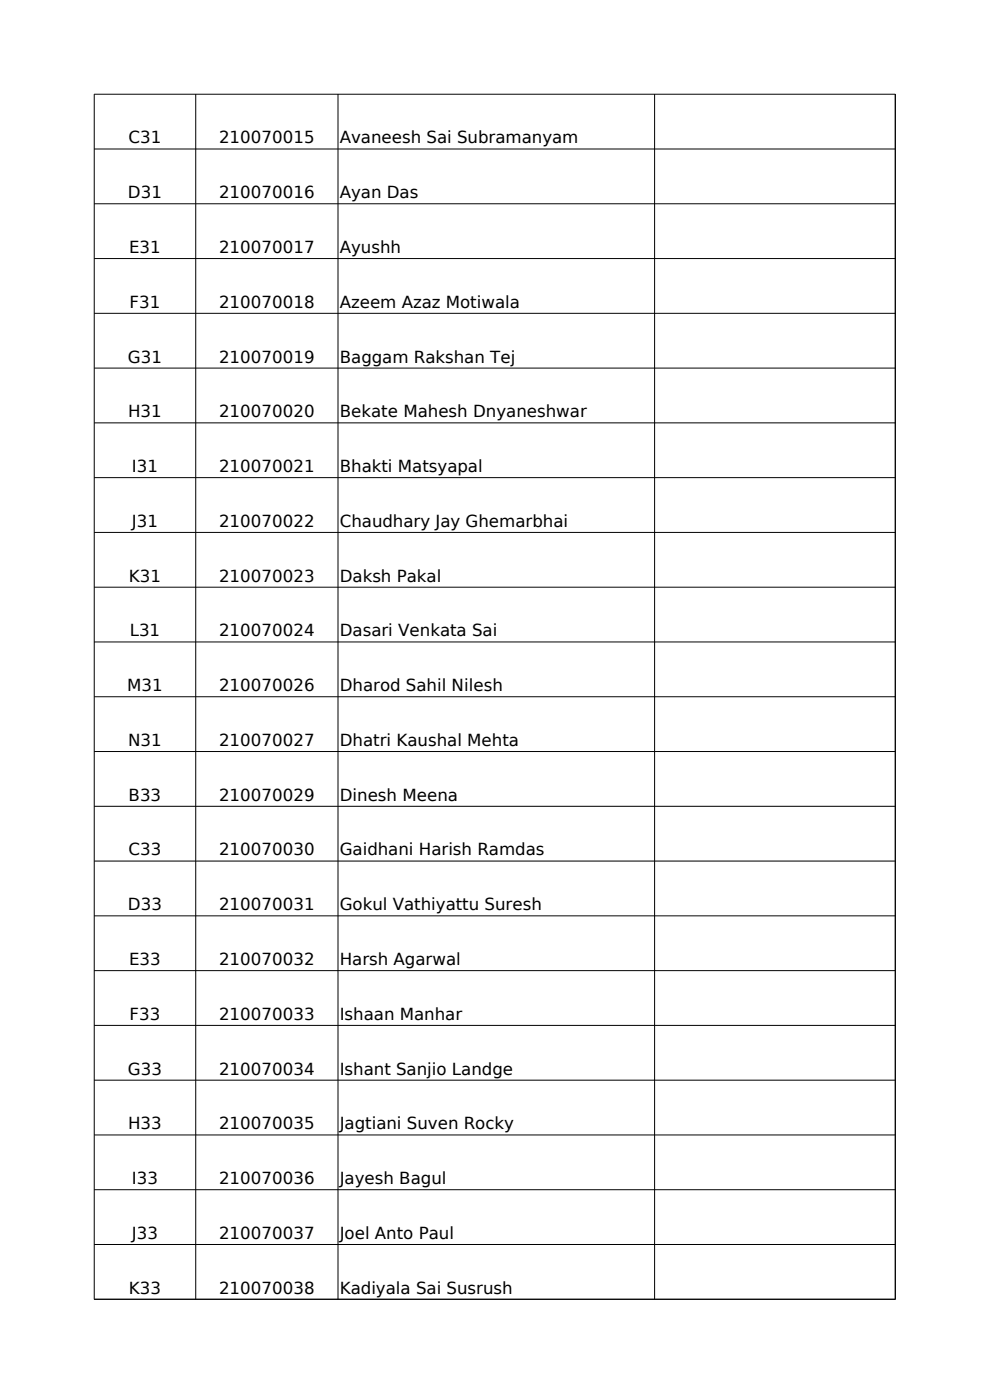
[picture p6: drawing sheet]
<svg xmlns="http://www.w3.org/2000/svg" width="210mm" height="297mm" viewBox="0 0 210 297" stroke-linecap="round" stroke-linejoin="round" font-family="sans-serif">
<defs><g id="words">
<g font-size="3.5">
<text x="27.3" y="30.4">C31</text>
<text x="46.5" y="30.4">210070015</text>
<text x="72.1" y="30.4">Avaneesh Sai Subramanyam</text>
<text x="27.1" y="42.1">D31</text>
<text x="46.5" y="42.1">210070016</text>
<text x="72.1" y="42.1">Ayan Das</text>
<text x="27.4" y="53.7">E31</text>
<text x="46.5" y="53.7">210070017</text>
<text x="72.1" y="53.7">Ayushh</text>
<text x="27.5" y="65.3">F31</text>
<text x="46.5" y="65.3">210070018</text>
<text x="72.1" y="65.3">Azeem Azaz Motiwala</text>
<text x="27.1" y="76.9">G31</text>
<text x="46.5" y="76.9">210070019</text>
<text x="72.1" y="76.9">Baggam Rakshan Tej</text>
<text x="27.2" y="88.5">H31</text>
<text x="46.5" y="88.5">210070020</text>
<text x="72.1" y="88.5">Bekate Mahesh Dnyaneshwar</text>
<text x="28" y="100.2">I31</text>
<text x="46.5" y="100.2">210070021</text>
<text x="72.1" y="100.2">Bhakti Matsyapal</text>
<text x="28" y="111.8">J31</text>
<text x="46.5" y="111.8">210070022</text>
<text x="72.1" y="111.8">Chaudhary Jay Ghemarbhai</text>
<text x="27.3" y="123.4">K31</text>
<text x="46.5" y="123.4">210070023</text>
<text x="72.1" y="123.4">Daksh Pakal</text>
<text x="27.5" y="135">L31</text>
<text x="46.5" y="135">210070024</text>
<text x="72.1" y="135">Dasari Venkata Sai</text>
<text x="27" y="146.6">M31</text>
<text x="46.5" y="146.6">210070026</text>
<text x="72.1" y="146.6">Dharod Sahil Nilesh</text>
<text x="27.2" y="158.3">N31</text>
<text x="46.5" y="158.3">210070027</text>
<text x="72.1" y="158.3">Dhatri Kaushal Mehta</text>
<text x="27.3" y="169.9">B33</text>
<text x="46.5" y="169.9">210070029</text>
<text x="72.1" y="169.9">Dinesh Meena</text>
<text x="27.3" y="181.5">C33</text>
<text x="46.5" y="181.5">210070030</text>
<text x="72.1" y="181.5">Gaidhani Harish Ramdas</text>
<text x="27.1" y="193.1">D33</text>
<text x="46.5" y="193.1">210070031</text>
<text x="72.1" y="193.1">Gokul Vathiyattu Suresh</text>
<text x="27.4" y="204.7">E33</text>
<text x="46.5" y="204.7">210070032</text>
<text x="72.1" y="204.7">Harsh Agarwal</text>
<text x="27.5" y="216.3">F33</text>
<text x="46.5" y="216.3">210070033</text>
<text x="72.1" y="216.3">Ishaan Manhar</text>
<text x="27.1" y="228">G33</text>
<text x="46.5" y="228">210070034</text>
<text x="72.1" y="228">Ishant Sanjio Landge</text>
<text x="27.2" y="239.6">H33</text>
<text x="46.5" y="239.6">210070035</text>
<text x="72.1" y="239.6">Jagtiani Suven Rocky</text>
<text x="28" y="251.2">I33</text>
<text x="46.5" y="251.2">210070036</text>
<text x="72.1" y="251.2">Jayesh Bagul</text>
<text x="28" y="262.8">J33</text>
<text x="46.5" y="262.8">210070037</text>
<text x="72.1" y="262.8">Joel Anto Paul</text>
<text x="27.3" y="274.4">K33</text>
<text x="46.5" y="274.4">210070038</text>
<text x="72.1" y="274.4">Kadiyala Sai Susrush</text>
</g>
</g></defs>
<g fill="none" stroke="#000" stroke-width=".21">
<path d="M41.5 20v255.7M71.7 20v255.7M138.9 20v255.7M189.9 20v255.7M189.9 20h-169.9v255.7M20 31.6h169.9M20 43.2h169.9M20 54.9h169.9M20 66.5h169.9M20 78.1h169.9M20 89.7h169.9M20 101.3h169.9"/>
<path d="M20 113h169.9M20 124.6h169.9M20 136.2h169.9M20 147.8h169.9M20 159.4h169.9M20 171.1h169.9M20 182.7h169.9M20 194.3h169.9M20 205.9h169.9M20 217.5h169.9M20 229.2h169.9M20 240.8h169.9"/>
<path d="M20 252.4h169.9M20 264h169.9M20 275.6h169.9"/>
</g>
<use href="#words"/>
</svg>
